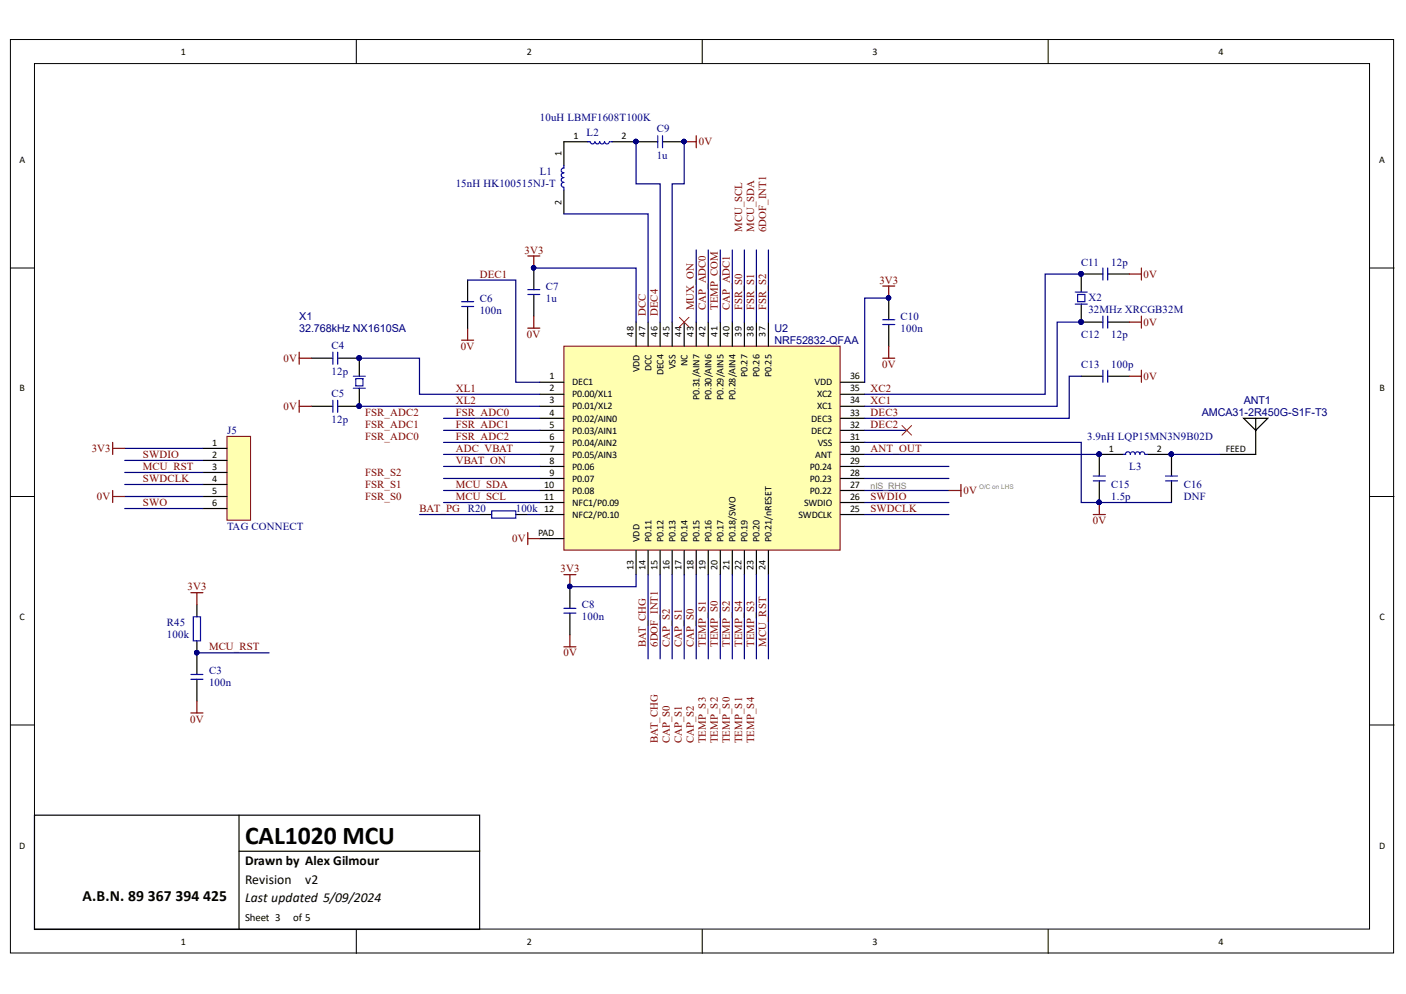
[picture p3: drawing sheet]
<svg xmlns="http://www.w3.org/2000/svg" width="297mm" height="210mm" viewBox="0 0 297 210" stroke-linecap="round" stroke-linejoin="round" font-family="sans-serif">
<defs><g id="words">
<text font-size="5.4" x="51.8" y="178.3">CAL1020 MCU</text>
<text font-size="3.3" x="17.4" y="190.3">A.B.N. 89 367 394 425</text>
<g font-size="2.9">
<text x="51.8" y="182.7">Drawn by Alex Gilmour</text>
<text x="51.8" y="186.6">Revision</text>
<text x="51.8" y="190.4">Last updated 5/09/2024</text>
<text x="64.5" y="186.6">v2</text>
</g>
<g font-size="2.3" fill="#000080">
<text x="114" y="25.6">10uH LBMF1608T100K</text>
<text x="123.9" y="28.7">L2</text>
<text x="138.7" y="27.9">C9</text>
<text x="138.7" y="33.5">1u</text>
<text x="96.3" y="39.6">15nH HK100515NJ-T</text>
<text x="114" y="37">L1</text>
<text x="228.4" y="56.1">C11</text>
<text x="234.8" y="56.1">12p</text>
<text x="101.3" y="63.7">C6</text>
<text x="115.3" y="61.2">C7</text>
<text x="115.3" y="63.7">1u</text>
<text x="229.9" y="63.5">X2</text>
<text x="63.2" y="67.5">X1</text>
<text x="63.2" y="70.1">32.768kHz NX1610SA</text>
<text x="101.3" y="66.3">100n</text>
<text x="163.6" y="70.1">U2</text>
<text x="190.3" y="67.5">C10</text>
<text x="190.3" y="70.1">100n</text>
<text x="228.4" y="71.3">C12</text>
<text x="229.9" y="66">32MHz XRCGB32M</text>
<text x="234.8" y="71.3">12p</text>
<text x="70" y="73.6">C4</text>
<text x="163.6" y="72.6">NRF52832-QFAA</text>
<text x="228.4" y="77.7">C13</text>
<text x="234.8" y="77.7">100p</text>
<text x="70" y="79.2">12p</text>
<text x="70" y="83.8">C5</text>
<text x="70" y="89.3">12p</text>
<text x="253.9" y="87.8">AMCA31-2R450G-S1F-T3</text>
<text x="262.8" y="85.3">ANT1</text>
<text x="48" y="91.6">J5</text>
<text x="229.7" y="92.9">3.9nH LQP15MN3N9B02D</text>
<text x="238.6" y="99.2">L3</text>
<text x="234.8" y="103">C15</text>
<text x="234.8" y="105.7">1.5p</text>
<text x="250.1" y="103">C16</text>
<text x="250.1" y="105.7">DNF</text>
<text x="48" y="112">TAG CONNECT</text>
<text x="98.8" y="108.2">R20</text>
<text x="109" y="108.2">100k 12</text>
<text x="122.9" y="128.5">C8</text>
<text x="122.9" y="131">100n</text>
<text x="35.3" y="132.3">R45</text>
<text x="35.3" y="134.8">100k</text>
<text x="44.2" y="142.4">C3</text>
<text x="44.2" y="145">100n</text>
</g>
<g font-size="2.3" fill="#800000">
<text x="147.6" y="30.7">0V</text>
<text x="110.8" y="53.6">3V3</text>
<text x="156.8" y="48.9" transform="rotate(-90 156.8 48.9)">MCU_SCL</text>
<text x="159.3" y="48.9" transform="rotate(-90 159.3 48.9)">MCU_SDA</text>
<text x="161.8" y="48.9" transform="rotate(-90 161.8 48.9)">6DOF_INT1</text>
<text x="101.3" y="58.7">DEC1</text>
<text x="185.8" y="59.9">3V3</text>
<text x="241.6" y="58.7">0V</text>
<text x="146.6" y="65.5" transform="rotate(-90 146.6 65.5)">MUX_ON</text>
<text x="149.1" y="65.5" transform="rotate(-90 149.1 65.5)">CAP_ADC0</text>
<text x="151.7" y="65.5" transform="rotate(-90 151.7 65.5)">TEMP_COM</text>
<text x="154.2" y="65.5" transform="rotate(-90 154.2 65.5)">CAP_ADC1</text>
<text x="156.8" y="65.5" transform="rotate(-90 156.8 65.5)">FSR_S0</text>
<text x="159.3" y="65.5" transform="rotate(-90 159.3 65.5)">FSR_S1</text>
<text x="161.8" y="65.5" transform="rotate(-90 161.8 65.5)">FSR_S2</text>
<text x="111.3" y="71.3">0V</text>
<text x="136.5" y="66.8" transform="rotate(-90 136.5 66.8)">DCC</text>
<text x="139" y="66.8" transform="rotate(-90 139 66.8)">DEC4</text>
<text x="241.6" y="68.8">0V</text>
<text x="59.9" y="76.4">0V</text>
<text x="97.4" y="73.9">0V</text>
<text x="186.4" y="77.7">0V</text>
<text x="96.3" y="82.8">XL1</text>
<text x="183.9" y="82.8">XC2</text>
<text x="241.6" y="80.2">0V</text>
<text x="59.9" y="86.6">0V</text>
<text x="77.2" y="87.8">FSR_ADC2</text>
<text x="96.3" y="85.3">XL2</text>
<text x="96.3" y="87.8">FSR_ADC0</text>
<text x="183.9" y="85.3">XC1</text>
<text x="183.9" y="87.8">DEC3</text>
<text x="19.4" y="95.4">3V3</text>
<text x="77.2" y="90.4">FSR_ADC1</text>
<text x="77.2" y="92.9">FSR_ADC0</text>
<text x="96.3" y="95.4">ADC_VBAT</text>
<text x="96.3" y="90.4">FSR_ADC1</text>
<text x="96.3" y="92.9">FSR_ADC2</text>
<text x="183.9" y="90.4">DEC2</text>
<text x="183.9" y="95.4">ANT_OUT</text>
<text x="30.2" y="96.7">SWDIO</text>
<text x="30.2" y="99.2">MCU_RST</text>
<text x="30.2" y="101.8">SWDCLK</text>
<text x="77.2" y="100.5">FSR_S2</text>
<text x="96.3" y="98">VBAT_ON</text>
<text x="20.5" y="105.7">0V</text>
<text x="30.2" y="106.9">SWO</text>
<text x="77.2" y="105.7">FSR_S0</text>
<text x="77.2" y="103">FSR_S1</text>
<text x="96.3" y="103">MCU_SDA</text>
<text x="96.3" y="105.7">MCU_SCL</text>
<text x="183.9" y="105.7">SWDIO</text>
<text x="203.5" y="104.4">0V</text>
<text x="88.7" y="108.2">BAT_PG</text>
<text x="183.9" y="108.2">SWDCLK</text>
<text x="230.9" y="110.7">0V</text>
<text x="108.2" y="114.5">0V</text>
<text x="39.6" y="124.7">3V3</text>
<text x="118.4" y="120.9">3V3</text>
<text x="44.2" y="137.4">MCU_RST</text>
<text x="136.5" y="136.6" transform="rotate(-90 136.5 136.6)">BAT_CHG</text>
<text x="139" y="136.6" transform="rotate(-90 139 136.6)">6DOF_INT1</text>
<text x="141.5" y="136.6" transform="rotate(-90 141.5 136.6)">CAP_S2</text>
<text x="144.1" y="136.6" transform="rotate(-90 144.1 136.6)">CAP_S1</text>
<text x="146.6" y="136.6" transform="rotate(-90 146.6 136.6)">CAP_S0</text>
<text x="149.1" y="136.6" transform="rotate(-90 149.1 136.6)">TEMP_S1</text>
<text x="151.7" y="136.6" transform="rotate(-90 151.7 136.6)">TEMP_S0</text>
<text x="154.2" y="136.6" transform="rotate(-90 154.2 136.6)">TEMP_S2</text>
<text x="156.8" y="136.6" transform="rotate(-90 156.8 136.6)">TEMP_S4</text>
<text x="159.3" y="136.6" transform="rotate(-90 159.3 136.6)">TEMP_S3</text>
<text x="161.8" y="136.6" transform="rotate(-90 161.8 136.6)">MCU_RST</text>
<text x="119" y="138.6">0V</text>
<text x="40.2" y="152.6">0V</text>
<text x="139" y="156.9" transform="rotate(-90 139 156.9)">BAT_CHG</text>
<text x="141.5" y="156.9" transform="rotate(-90 141.5 156.9)">CAP_S0</text>
<text x="144.1" y="156.9" transform="rotate(-90 144.1 156.9)">CAP_S1</text>
<text x="146.6" y="156.9" transform="rotate(-90 146.6 156.9)">CAP_S2</text>
<text x="149.1" y="156.9" transform="rotate(-90 149.1 156.9)">TEMP_S3</text>
<text x="151.7" y="156.9" transform="rotate(-90 151.7 156.9)">TEMP_S2</text>
<text x="154.2" y="156.9" transform="rotate(-90 154.2 156.9)">TEMP_S0</text>
<text x="156.8" y="156.9" transform="rotate(-90 156.8 156.9)">TEMP_S1</text>
<text x="159.3" y="156.9" transform="rotate(-90 159.3 156.9)">TEMP_S4</text>
</g>
<g font-size="2.3">
<text x="51.8" y="194.4">Sheet 3</text>
<text x="61.9" y="194.4">of 5</text>
</g>
<g font-size="2.1">
<text x="38.2" y="11.6">1</text>
<text x="111.3" y="11.6">2</text>
<text x="184.3" y="11.6">3</text>
<text x="257.4" y="11.6">4</text>
<text x="121.1" y="29.4">1</text>
<text x="131.3" y="29.4">2</text>
<text x="4.1" y="34.5">A</text>
<text x="118.6" y="33" transform="rotate(-90 118.6 33)">1</text>
<text x="291.4" y="34.5">A</text>
<text x="118.6" y="43.2" transform="rotate(-90 118.6 43.2)">2</text>
<text x="133.8" y="71.1" transform="rotate(-90 133.8 71.1)">48</text>
<text x="136.4" y="71.1" transform="rotate(-90 136.4 71.1)">47</text>
<text x="138.9" y="71.1" transform="rotate(-90 138.9 71.1)">46</text>
<text x="141.4" y="71.1" transform="rotate(-90 141.4 71.1)">45</text>
<text x="144" y="71.1" transform="rotate(-90 144 71.1)">44</text>
<text x="146.5" y="71.1" transform="rotate(-90 146.5 71.1)">43</text>
<text x="149.1" y="71.1" transform="rotate(-90 149.1 71.1)">42</text>
<text x="151.6" y="71.1" transform="rotate(-90 151.6 71.1)">41</text>
<text x="154.1" y="71.1" transform="rotate(-90 154.1 71.1)">40</text>
<text x="156.7" y="71.1" transform="rotate(-90 156.7 71.1)">39</text>
<text x="159.2" y="71.1" transform="rotate(-90 159.2 71.1)">38</text>
<text x="161.8" y="71.1" transform="rotate(-90 161.8 71.1)">37</text>
<text x="142.7" y="77.9" transform="rotate(-90 142.7 77.9)">VSS</text>
<text x="145.3" y="77.3" transform="rotate(-90 145.3 77.3)">NC</text>
<text x="4.1" y="82.7">B</text>
<text x="116.1" y="80.1">1</text>
<text x="116.1" y="82.7">2</text>
<text x="120.9" y="81.4">DEC1</text>
<text x="120.9" y="83.9">P0.00/XL1</text>
<text x="135.1" y="78.6" transform="rotate(-90 135.1 78.6)">VDD</text>
<text x="137.6" y="78.4" transform="rotate(-90 137.6 78.4)">DCC</text>
<text x="140.2" y="79.3" transform="rotate(-90 140.2 79.3)">DEC4</text>
<text x="157.9" y="79.6" transform="rotate(-90 157.9 79.6)">P0.27</text>
<text x="160.5" y="79.6" transform="rotate(-90 160.5 79.6)">P0.26</text>
<text x="163" y="79.6" transform="rotate(-90 163 79.6)">P0.25</text>
<text x="172.1" y="81.4">VDD</text>
<text x="172.7" y="83.9">XC2</text>
<text x="179.6" y="82.7">35</text>
<text x="179.6" y="80.1">36</text>
<text x="291.4" y="82.7">B</text>
<text x="116.1" y="85.2">3</text>
<text x="116.1" y="87.8">4</text>
<text x="120.9" y="86.5">P0.01/XL2</text>
<text x="120.9" y="89.1">P0.02/AIN0</text>
<text x="147.8" y="84.5" transform="rotate(-90 147.8 84.5)">P0.31/AIN7</text>
<text x="150.3" y="84.5" transform="rotate(-90 150.3 84.5)">P0.30/AIN6</text>
<text x="152.9" y="84.5" transform="rotate(-90 152.9 84.5)">P0.29/AIN5</text>
<text x="155.4" y="84.5" transform="rotate(-90 155.4 84.5)">P0.28/AIN4</text>
<text x="171.4" y="89.1">DEC3</text>
<text x="172.7" y="86.5">XC1</text>
<text x="179.6" y="87.8">33</text>
<text x="179.6" y="85.2">34</text>
<text x="44.8" y="94.2">1</text>
<text x="116.1" y="90.4">5</text>
<text x="116.1" y="92.9">6</text>
<text x="116.1" y="95.4">7</text>
<text x="120.9" y="91.6">P0.03/AIN1</text>
<text x="120.9" y="94.2">P0.04/AIN2</text>
<text x="171.4" y="91.6">DEC2</text>
<text x="172.7" y="94.2">VSS</text>
<text x="179.6" y="95.4">30</text>
<text x="179.6" y="92.9">31</text>
<text x="179.6" y="90.4">32</text>
<text x="234.3" y="95.4">1</text>
<text x="244.4" y="95.4">2</text>
<text x="259" y="95.4">FEED</text>
<text x="44.8" y="96.7">2</text>
<text x="44.8" y="99.2">3</text>
<text x="44.8" y="101.8">4</text>
<text x="116.1" y="98">8</text>
<text x="116.1" y="100.5">9</text>
<text x="120.9" y="96.7">P0.05/AIN3</text>
<text x="120.9" y="99.2">P0.06</text>
<text x="120.9" y="101.8">P0.07</text>
<text x="171.1" y="101.8">P0.23</text>
<text x="171.1" y="99.2">P0.24</text>
<text x="172.2" y="96.7">ANT</text>
<text x="179.6" y="100.5">28</text>
<text x="179.6" y="98">29</text>
<text x="44.8" y="104.3">5</text>
<text x="44.8" y="106.8">6</text>
<text x="115" y="103">10</text>
<text x="115" y="105.6">11</text>
<text x="120.9" y="104.3">P0.08</text>
<text x="120.9" y="106.8">NFC1/P0.09</text>
<text x="169.9" y="106.8">SWDIO</text>
<text x="171.1" y="104.3">P0.22</text>
<text x="179.6" y="105.6">26</text>
<text x="179.6" y="103">27</text>
<text x="113.7" y="113.2">PAD</text>
<text x="120.9" y="109.4">NFC2/P0.10</text>
<text x="168.7" y="109.4">SWDCLK</text>
<text x="179.6" y="108.1">25</text>
<text x="135.1" y="114.5" transform="rotate(-90 135.1 114.5)">VDD</text>
<text x="137.6" y="114.5" transform="rotate(-90 137.6 114.5)">P0.11</text>
<text x="140.2" y="114.5" transform="rotate(-90 140.2 114.5)">P0.12</text>
<text x="142.7" y="114.5" transform="rotate(-90 142.7 114.5)">P0.13</text>
<text x="145.3" y="114.5" transform="rotate(-90 145.3 114.5)">P0.14</text>
<text x="147.8" y="114.5" transform="rotate(-90 147.8 114.5)">P0.15</text>
<text x="150.3" y="114.5" transform="rotate(-90 150.3 114.5)">P0.16</text>
<text x="152.9" y="114.5" transform="rotate(-90 152.9 114.5)">P0.17</text>
<text x="155.4" y="114.5" transform="rotate(-90 155.4 114.5)">P0.18/SWO</text>
<text x="157.9" y="114.5" transform="rotate(-90 157.9 114.5)">P0.19</text>
<text x="160.5" y="114.5" transform="rotate(-90 160.5 114.5)">P0.20</text>
<text x="163" y="114.5" transform="rotate(-90 163 114.5)">P0.21/nRESET</text>
<text x="133.8" y="120.5" transform="rotate(-90 133.8 120.5)">13</text>
<text x="136.4" y="120.5" transform="rotate(-90 136.4 120.5)">14</text>
<text x="138.9" y="120.5" transform="rotate(-90 138.9 120.5)">15</text>
<text x="141.4" y="120.5" transform="rotate(-90 141.4 120.5)">16</text>
<text x="144" y="120.5" transform="rotate(-90 144 120.5)">17</text>
<text x="146.5" y="120.5" transform="rotate(-90 146.5 120.5)">18</text>
<text x="149.1" y="120.5" transform="rotate(-90 149.1 120.5)">19</text>
<text x="151.6" y="120.5" transform="rotate(-90 151.6 120.5)">20</text>
<text x="154.1" y="120.5" transform="rotate(-90 154.1 120.5)">21</text>
<text x="156.7" y="120.5" transform="rotate(-90 156.7 120.5)">22</text>
<text x="159.2" y="120.5" transform="rotate(-90 159.2 120.5)">23</text>
<text x="161.8" y="120.5" transform="rotate(-90 161.8 120.5)">24</text>
<text x="4.1" y="130.9">C</text>
<text x="291.4" y="130.9">C</text>
<text x="4.1" y="179.2">D</text>
<text x="291.4" y="179.2">D</text>
<text x="38.2" y="199.5">1</text>
<text x="111.3" y="199.5">2</text>
<text x="184.3" y="199.5">3</text>
<text x="257.4" y="199.5">4</text>
</g>
<text font-size="1.9" fill="#808080" x="183.9" y="103.2">nIS_RHS</text>
<text font-size="1.4" fill="#808080" x="206.8" y="103.3">O/C on LHS</text>
</g></defs>
<g fill="#fff" stroke="#000" stroke-width=".21">
<path d="M2.2 8.3h292.2v192.9h-292.2z"/>
<path d="M7.3 13.4h282v182.8h-282z"/>
</g>
<path d="M75.3 8.3v5.1M148.4 8.3v5.1M221.4 8.3v5.1M2.2 56.6h5.1M289.4 56.6h5.1M2.2 104.8h5.1M289.4 104.8h5.1M2.2 153.1h5.1M289.4 153.1h5.1M75.3 196.3v5M148.4 196.3v5M221.4 196.3v5" fill="none" stroke="#000" stroke-width=".21"/>
<path d="M41.6 127.7v2.5M41.6 135.3v7.1M120.4 123.9v4.6M120.4 129.5v4.6M41.6 143.4v4.6M7.3 172.1h94v24.2h-94zM50.5 172.1v24.2M50.5 179.8h50.8" fill="none" stroke="#000" stroke-width=".25"/>
<g fill="#000080" stroke="#000080" stroke-width=".21">
<circle cx="41.5" cy="137.8" r=".46"/>
<circle cx="120.3" cy="123.8" r=".46"/>
</g>
<path d="M40.8 130.2h1.6v5.1h-1.6zM119.1 129.5h2.6M119.1 128.5h2.6M40.3 143.4h2.6M40.3 142.4h2.6" fill="none" stroke="#00f" stroke-width=".25"/>
<path d="M41.6 137.9h15.3" fill="none" stroke="#000080" stroke-width=".25"/>
<path d="M40.3 125.2h2.6M41.6 125.2v2.5M119.1 136.6h2.6M119.1 121.4h2.6M120.4 121.4v2.5M120.4 134.1v2.5M40.3 150.6h2.6M41.6 148v2.6" fill="none" stroke="#800000" stroke-width=".25"/>
<path d="M119.1 73.1h58.4v43.1h-58.4z" fill="#ffffb0" stroke="#800000" stroke-width=".21"/>
<g fill="none" stroke="#000" stroke-width=".25">
<path d="M124.2 29.9h-5.1v5.1M129.3 29.9h9.7M140 29.9h4.5M98.8 59.1v4.6M112.8 56.6v4.6M119.1 40.1v5.1M233 57.9h-4.6v3.8M234 57.9h4.6M65.7 75.6h4.6M71.3 75.6h4.6v3.9M98.8 64.7v4.6M112.8 62.2v4.6"/>
<path d="M134.4 68v5.1M136.9 68v5.1M139.5 68v5.1M142 68v5.1M144.5 68v5.1M147.1 68v5.1M149.6 68v5.1M152.2 68v5.1M154.7 68v5.1M157.3 68v5.1M159.8 68v5.1M162.3 68v5.1"/>
<path d="M187.8 62.9v4.6M187.8 68.5v4.6M228.4 79.5h4.6M228.4 64.2v3.8h4.6M234 79.5h4.6M234 68h4.6M65.7 85.8h4.6M75.9 82v3.8h-4.6M114 80.7h5.1M114 83.3h5.1M114 85.8h5.1M114 88.3h5.1"/>
<path d="M114 90.9h5.1M114 93.4h5.1M114 96h5.1M114 98.5h5.1M177.6 80.7h5.1M177.6 83.3h5.1M177.6 85.8h5.1M177.6 88.3h5.1M177.6 90.9h5.1M177.6 93.4h5.1M177.6 96h5.1M177.6 98.5h5.1"/>
<path d="M237.3 96h-5.1v4.5M242.4 96h5.1v4.5M265.3 88.3v2.6l2.5-2.6h-5.1l2.6 2.6v5.1h-7.6M114 101h5.1M114 103.6h5.1M114 106.1h5.1M114 108.7h5.1M114 113.7h5.1M134.4 116.3v5.1M136.9 116.3v5.1M139.5 116.3v5.1M142 116.3v5.1"/>
<path d="M144.5 116.3v5.1M147.1 116.3v5.1M149.6 116.3v5.1M152.2 116.3v5.1M154.7 116.3v5.1M157.3 116.3v5.1M159.8 116.3v5.1M162.3 116.3v5.1M177.6 101h5.1M177.6 103.6h5.1M177.6 106.1h5.1M177.6 108.7h5.1"/>
<path d="M232.2 101.5v4.6M247.5 101.5v4.6"/>
</g>
<g fill="none" stroke="#800000" stroke-width=".25">
<path d="M144.5 29.9h2.6M147.1 28.7v2.5M111.5 54.1h2.5M112.8 54.1v2.5M238.6 57.9h2.5M241.1 56.6v2.5M63.2 75.6h2.5M63.2 74.4v2.5M97.5 71.8h2.6M98.8 69.3v2.5M111.5 69.3h2.5M112.8 66.8v2.5"/>
<path d="M186.5 60.4h2.5M186.5 75.6h2.5M187.8 60.4v2.5M187.8 73.1v2.5M238.6 79.5h2.5M238.6 68h2.5M241.1 66.8v2.5M241.1 78.2v2.5M63.2 84.5v2.6M63.2 85.8h2.5M111.5 112.5v2.5M111.5 113.7h2.5"/>
<path d="M231 108.7h2.5M232.2 106.1v2.6"/>
</g>
<g fill="#000080" stroke="#000080" stroke-width=".21">
<circle cx="112.7" cy="56.5" r=".46"/>
<circle cx="144.5" cy="29.9" r=".46"/>
<circle cx="134.3" cy="29.9" r=".46"/>
<circle cx="120.3" cy="123.8" r=".46"/>
<circle cx="232.2" cy="106.1" r=".46"/>
<circle cx="232.2" cy="95.9" r=".46"/>
<circle cx="247.4" cy="95.9" r=".46"/>
<circle cx="187.7" cy="62.9" r=".46"/>
<circle cx="228.4" cy="68" r=".46"/>
<circle cx="228.4" cy="57.8" r=".46"/>
<circle cx="75.9" cy="75.6" r=".46"/>
<circle cx="75.9" cy="85.7" r=".46"/>
</g>
<g fill="none" stroke="#00f" stroke-width=".25">
<path d="M119.1 37.5a.51 .51 0 0 0-.5 .5 .51 .51 0 0 0 .5 .5M119.1 36.5a.51 .51 0 0 0-.5 .5 .51 .51 0 0 0 .5 .5M119.1 38.5a.51 .51 0 0 0-.5 .5 .51 .51 0 0 0 .5 .5M119.1 35v.5a.52 .52 0 0 0-.5 .5 .52 .52 0 0 0 .5 .5M119.1 39.6v.5M124.2 29.9h.5M128.7 29.9a.51 .51 0 0 1-.5 .5 .51 .51 0 0 1-.5-.5 .52 .52 0 0 1-.5 .5 .52 .52 0 0 1-.5-.5 .5 .5 0 0 1-.5 .5 .5 .5 0 0 1-.5-.5 .51 .51 0 0 1-.5 .5 .51 .51 0 0 1-.5-.5M128.8 29.9h.5M139 28.7v2.5M140 28.7v2.5M233 56.6v2.5M234 56.6v2.5"/>
<path d="M70.3 74.4v2.5M71.3 74.4v2.5M74.6 79.5h2.6M75.2 80h1.5v1.5h-1.5zM97.5 64.7h2.6M97.5 63.7h2.6M111.5 62.2h2.5M111.5 61.2h2.5M186.5 68.5h2.5M186.5 67.5h2.5M227.2 64.2h2.5M227.2 61.7h2.5"/>
<path d="M227.7 62.2h1.5v1.5h-1.5zM233 66.8v2.5M233 78.2v2.5M234 66.8v2.5M234 78.2v2.5M70.3 84.5v2.6M71.3 84.5v2.6M74.6 82h2.6M237.3 96h.5M240.8 96a.51 .51 0 0 0-.5-.6 .51 .51 0 0 0-.5 .6 .51 .51 0 0 0-.5-.6 .51 .51 0 0 0-.5 .6 .52 .52 0 0 0-.5-.6 .52 .52 0 0 0-.5 .6M241.9 96a.52 .52 0 0 0-.6-.6 .52 .52 0 0 0-.5 .6M241.9 96h.5"/>
<path d="M231 101.5h2.5M231 100.5h2.5M246.2 101.5h2.6M246.2 100.5h2.6"/>
</g>
<g fill="none" stroke="#000080" stroke-width=".25">
<path d="M134.4 29.9v8.9h5.1v29.2M144.5 29.9v8.9h-2.5v29.2M98.8 59.1h10.2v21.6h5M112.8 56.6h21.6v11.4M119.1 45.2h17.8v22.8M147.1 52.8v15.2M149.6 52.8v15.2M152.2 52.8v15.2M154.7 52.8v15.2M157.3 52.8v15.2M159.8 52.8v15.2M162.3 52.8v15.2"/>
<path d="M228.4 57.9h-7.6v25.4h-38.1M75.9 75.6h12.7v7.7h25.4M187.8 62.9h-5.1v17.8M228.4 79.5h-2.5v8.8h-43.2M228.4 68h-5.1v17.8h-40.6M75.9 85.8h38.1M93.7 98.5h20.3M93.7 96h20.3M93.7 88.3h20.3M93.7 93.4h20.3M93.7 90.9h20.3M182.7 93.4h45.7v12.7h19.1"/>
<path d="M182.7 98.5h17.8M182.7 96h49.5M182.7 90.9h8.9M247.5 96h10.2M93.7 101h20.3M93.7 106.1h20.3M93.7 103.6h20.3M182.7 101h17.8M182.7 108.7h17.8M182.7 106.1h17.8M134.4 121.4v2.5h-14M136.9 121.4v17.7"/>
<path d="M139.5 121.4v17.7M142 121.4v17.7M144.5 121.4v17.7M147.1 121.4v17.7M149.6 121.4v17.7M152.2 121.4v17.7M154.7 121.4v17.7M157.3 121.4v17.7M159.8 121.4v17.7M162.3 121.4v17.7"/>
</g>
<path d="M143.5 67l2.1 2M145.6 67l-2.1 2" fill="none" stroke="#f00" stroke-width=".21"/>
<path d="M48 92.1h4.9v17.7h-4.9z" fill="#ffffb0" stroke="#800000" stroke-width=".21"/>
<path d="M42.9 94.7h5.1M42.9 97.2h5.1M42.9 99.8h5.1M42.9 102.3h5.1M42.9 104.8h5.1M42.9 107.4h5.1M101.3 108.7h2.6M109 108.7h2.5" fill="none" stroke="#000" stroke-width=".25"/>
<path d="M26.3 99.8h16.6M26.3 97.2h16.6M26.3 94.7h16.6M26.3 107.4h16.6M26.3 104.8h16.6M26.3 102.3h16.6M88.6 108.7h12.7M111.5 108.7h2.5M182.7 103.6h17.8" fill="none" stroke="#000080" stroke-width=".25"/>
<path d="M23.8 93.4v2.6M23.8 94.7h2.5M23.8 103.6v2.5M23.8 104.8h2.5M200.5 103.6h2.5M203 102.3v2.5" fill="none" stroke="#800000" stroke-width=".25"/>
<path d="M190.6 89.9l2 2M192.6 89.9l-2 2" fill="none" stroke="#f00" stroke-width=".21"/>
<path d="M103.9 107.9h5.1v1.5h-5.1z" fill="none" stroke="#00f" stroke-width=".25"/>
<use href="#words"/>
</svg>
